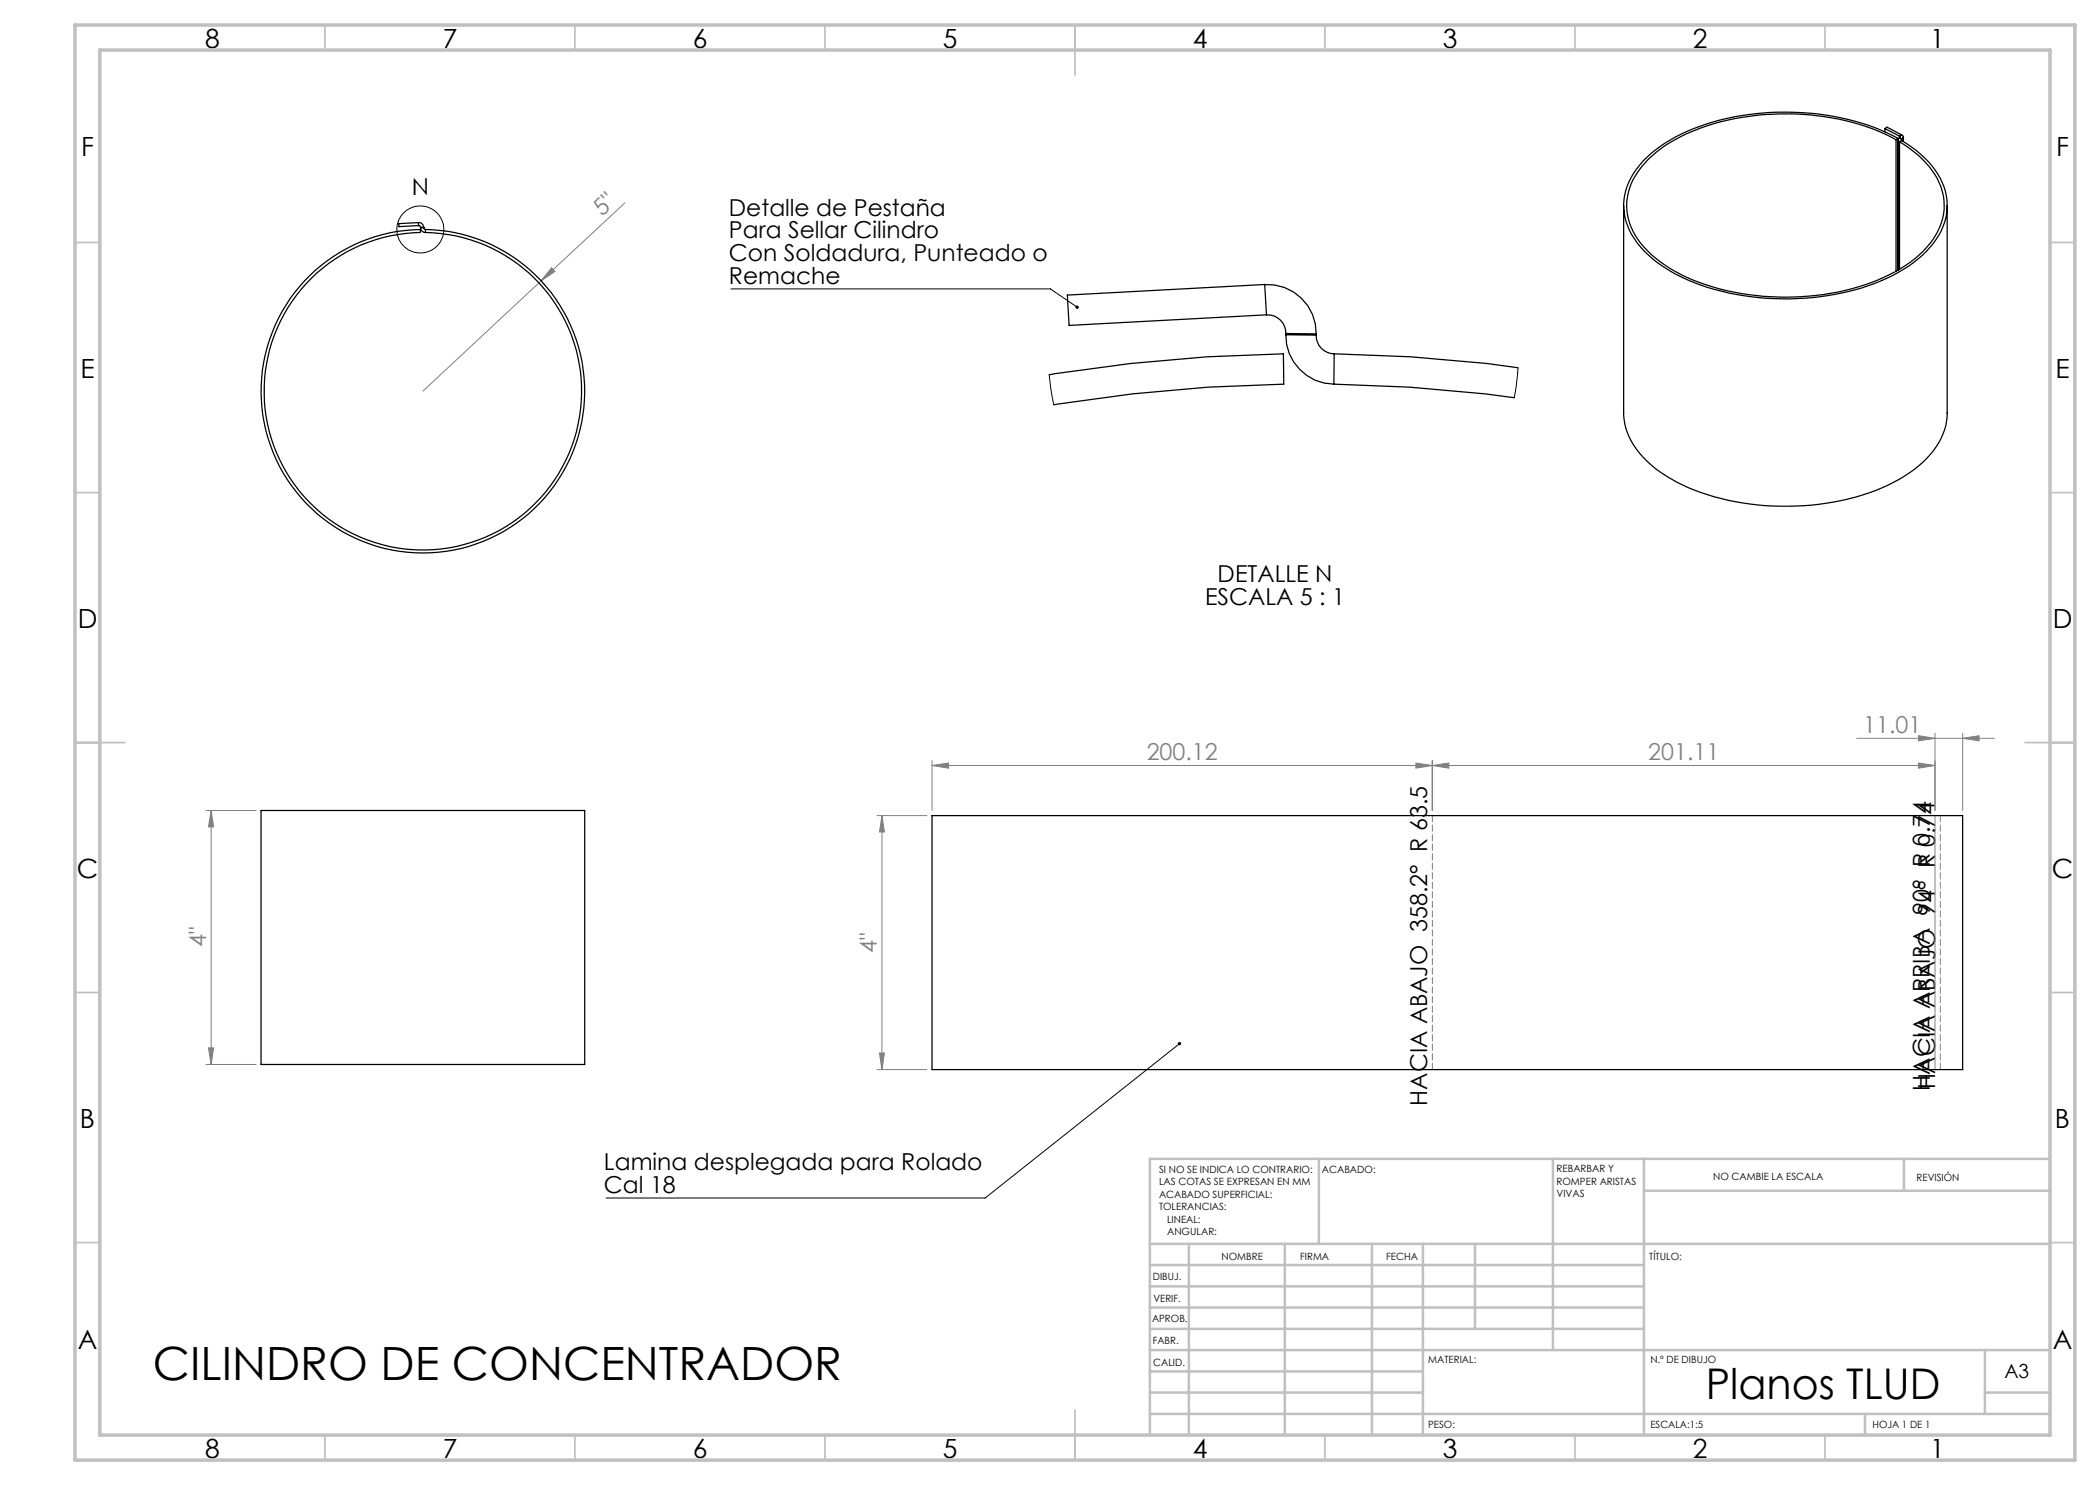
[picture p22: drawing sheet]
<svg xmlns="http://www.w3.org/2000/svg" width="420mm" height="297mm" viewBox="0 0 420 297" stroke-linecap="round" stroke-linejoin="round" font-family="sans-serif">
<defs><g id="words">
<text font-size="9.2" x="30.6" y="276">CILINDRO DE CONCENTRADOR</text>
<text font-size="8.5" x="341.2" y="279.7">Planos TLUD</text>
<g font-size="5.3">
<text x="41" y="9.5">8</text>
<text x="88.5" y="9.5">7</text>
<text x="138.5" y="9.5">6</text>
<text x="188.5" y="9.5">5</text>
<text x="238.5" y="9.5">4</text>
<text x="288.5" y="9.5">3</text>
<text x="338.5" y="9.5">2</text>
<text x="386" y="9.5">1</text>
<text x="16.2" y="31.2">F</text>
<text x="411.2" y="31.2">F</text>
<text x="16.1" y="75.5">E</text>
<text x="411.1" y="75.5">E</text>
<text x="15.5" y="125.5">D</text>
<text x="410.5" y="125.5">D</text>
<text x="15.4" y="175.5">C</text>
<text x="410.4" y="175.5">C</text>
<text x="16" y="225.5">B</text>
<text x="411" y="225.5">B</text>
<text x="15.5" y="269.7">A</text>
<text x="410.5" y="269.7">A</text>
<text x="41" y="291.5">8</text>
<text x="88.5" y="291.5">7</text>
<text x="138.5" y="291.5">6</text>
<text x="188.5" y="291.5">5</text>
<text x="238.5" y="291.5">4</text>
<text x="288.5" y="291.5">3</text>
<text x="338.5" y="291.5">2</text>
<text x="386" y="291.5">1</text>
</g>
<g font-size="4.7">
<text x="82.4" y="38.9">N</text>
<text x="145.8" y="43.1">Detalle de Pestaña</text>
<text x="145.8" y="47.7">Para Sellar Cilindro</text>
<text x="145.8" y="52.2">Con Soldadura, Punteado o</text>
<text x="145.8" y="56.7">Remache</text>
<text x="243.5" y="116.4">DETALLE N</text>
<text x="241" y="121">ESCALA 5 : 1</text>
<text x="285.4" y="221.1" transform="rotate(-90 285.4 221.1)">HACIA ABAJO 358.2° R 63.5</text>
<text x="386" y="218.1" transform="rotate(-90 386 218.1)">HACIA ARRIBA 90° R 0.74</text>
<text x="387" y="217.9" transform="rotate(-90 387 217.9)">HACIA ABAJO 94° R 0.74</text>
<text x="120.8" y="234">Lamina desplegada para Rolado</text>
<text x="120.8" y="238.5">Cal 18</text>
</g>
<g font-size="4.7" fill="#808080">
<text x="120.4" y="43.4" transform="rotate(-43 120.4 43.4)">5&quot;</text>
<text x="372.6" y="146.6">11.01</text>
<text x="229.3" y="152.1">200.12</text>
<text x="329.6" y="152.1">201.11</text>
<text x="41.2" y="189.5" transform="rotate(-90 41.2 189.5)">4&quot;</text>
<text x="175.4" y="190.5" transform="rotate(-90 175.4 190.5)">4&quot;</text>
</g>
<text font-size="3.9" x="400.9" y="275.5">A3</text>
<g font-size="2">
<text x="231.8" y="234.6">SI NO SE INDICA LO CONTRARIO:</text>
<text x="231.8" y="237.1">LAS COTAS SE EXPRESAN EN MM</text>
<text x="231.8" y="239.6">ACABADO SUPERFICIAL:</text>
<text x="264.4" y="234.6">ACABADO:</text>
<text x="311.3" y="234.5">REBARBAR Y</text>
<text x="311.3" y="237">ROMPER ARISTAS</text>
<text x="311.3" y="239.5">VIVAS</text>
<text x="342.6" y="236">NO CAMBIE LA ESCALA</text>
<text x="383.3" y="236.2">REVISIÓN</text>
<text x="231.8" y="242.1">TOLERANCIAS:</text>
<text x="233.4" y="244.6">LINEAL:</text>
<text x="233.4" y="247.1">ANGULAR:</text>
<text x="244.3" y="252">NOMBRE</text>
<text x="260" y="251.9">FIRMA</text>
<text x="277.2" y="251.9">FECHA</text>
<text x="329.9" y="251.9">TÍTULO:</text>
<text x="230.6" y="256.1">DIBUJ.</text>
<text x="230.7" y="260.3">VERIF.</text>
<text x="230.4" y="264.4">APROB.</text>
<text x="230.5" y="268.8">FABR.</text>
<text x="230.7" y="273.1">CALID.</text>
<text x="285.6" y="272.5">MATERIAL:</text>
<text x="330.1" y="272.5">N.º DE DIBUJO</text>
<text x="285.6" y="285.5">PESO:</text>
<text x="330.1" y="285.6">ESCALA:1:5</text>
<text x="374.5" y="285.6">HOJA 1 DE 1</text>
</g>
</g></defs>
<g fill="none" stroke="#000" stroke-width=".2">
<path d="M146.2 57.8h63.9l5.3 3.6M235.9 208.7l-38.9 30.9h-75.8"/>
<circle cx="84.1" cy="45.9" r="4.7"/>
</g>
<g fill="none" stroke="#808080" stroke-width=".2">
<path d="M110.3 53.5l.7 .8-2.8 1.9zM125 40.6l-40.4 37.6M186.4 153.1l3.3-.5v1zM186.4 152.1v10M186.4 153.1h200.6M283.2 152.6l3.3 .5-3.3 .5zM286.5 153.1l3.3-.5v1zM286.5 152.1v10M371.3 147.7h27.6M383.7 147.1l3.3 .6-3.3 .5zM383.7 152.6l3.3 .5-3.3 .5zM387 146.6v15.5"/>
<path d="M392.5 147.7l3.3-.6v1.1zM392.5 146.6v15.5M41.2 162.1h10M42.2 162.1l.5 3.3h-1zM42.2 162.1v50.8M175.4 163.1h10M176.4 163.1v50.8M176.4 163.1l.5 3.3h-1zM387 163.1v50.8M41.2 212.9h10M41.7 209.6h1l-.5 3.3zM175.4 213.9h10"/>
<path d="M175.9 210.6h1l-.5 3.3z"/>
</g>
<path d="M286.5 213.9v-50.8M388.1 213.9v-50.8" fill="none" stroke="#808080" stroke-width=".2" stroke-dasharray="1.3 .6"/>
<g fill="none" stroke="#c0c0c0" stroke-width=".35">
<path d="M65 5v5M115 5v5M165 5v5M215 5v10M265 5v5M315 5v5M365 5v5M15 48.5h5M410 48.5h5M15 98.5h5M410 98.5h5M15 148.5h10"/>
<path d="M405 148.5h10M15 198.5h5M410 198.5h5M15 248.5h5M410 248.5h5M65 287v5M115 287v5M165 287v5M215 282v10M265 287v5M315 287v5M365 287v5"/>
</g>
<g fill="none" stroke="#c0c0c0" stroke-width=".5">
<path d="M263.8 231.8v17M310.6 231.8v38.2M328.8 231.8v55.2M328.8 238.2h81.2M380.8 231.8v6.4M410 231.8h-180v55.2M230 248.8h180M230 257.3h98.8M230 253h98.8M237.8 248.8v38.2M257 248.8v38.2M274.4 248.8v38.2"/>
<path d="M284.6 248.8v38.2M295 248.8v17M230 265.8h98.8M230 261.5h98.8M230 278.5h54.6M230 274.3h54.6M230 270h180M397 278.5h13M397 270v12.8M230 282.8h180M373 282.8v4.2"/>
</g>
<path d="M15 5h400v287h-400zM20 10h390v277h-390z" fill="none" stroke="#c0c0c0" stroke-width=".7"/>
<path d="M215.2 61.2a.34 .34 0 0 1 .4 0 .34 .34 0 0 1 .1 .4l-.3-.2 .3 .2a.34 .34 0 0 1-.5 .1 .34 .34 0 0 1 0-.5zM235.6 208.6a.33 .33 0 0 1 .5-.1l-.2 .2 .2-.2a.34 .34 0 0 1-.2 .6 .34 .34 0 0 1-.3-.5z" fill="#000"/>
<g fill="#808080">
<path d="M110.3 53.5l.7 .8-2.8 1.9z"/>
<path d="M383.7 147.1l3.3 .6-3.3 .5zM392.5 147.7l3.3-.6v1.1z"/>
<path d="M42.2 162.1l.5 3.3h-1zM41.7 209.6h1l-.5 3.3zM176.4 163.1l.5 3.3h-1zM175.9 210.6h1l-.5 3.3z"/>
<path d="M186.4 153.1l3.3-.5v1zM283.2 152.6l3.3 .5-3.3 .5zM286.5 153.1l3.3-.5v1zM383.7 152.6l3.3 .5-3.3 .5z"/>
</g>
<g fill="none" stroke="#000" stroke-width=".25">
<path d="M377 25.7l2.9 1.5M377 25.7l.4-.3 2.9 1.6M377 25.7v.6M379.2 27.9a47.8 47.8 0 0 0-26.5-5 41.5 41.5 0 0 0-20.5 6.8 15.5 15.5 0 0 0-6.8 10.5 13 13 0 0 0 5 10.8 34.3 34.3 0 0 0 16.3 7.4 50.3 50.3 0 0 0 31.3-3.5 20.5 20.5 0 0 0 9.6-8.7 11.4 11.4 0 0 0-1.7-12.8l-2.2-2.3-3.8-2.7M379.2 27.9v26.4M379.6 27.7a49.2 49.2 0 0 0-26.7-5.1 42.4 42.4 0 0 0-20.9 6.7 15.9 15.9 0 0 0-7.2 10.6 13 13 0 0 0 4.7 10.9 35 35 0 0 0 17.7 8.1 51.9 51.9 0 0 0 30.3-3.3 22.3 22.3 0 0 0 10.8-9.5 12 12 0 0 0-2.6-13.7l-2.4-2.3-3-2M379.6 27.7v26.3M379.6 27.7l-.4 .2M379.9 27.5a.43 .43 0 0 0-.3 .5 .43 .43 0 0 0 .3 .4M379.9 27.2l.1 .1-.1 .2M379.9 27.2v.3M379.9 28.4v25.5"/>
<path d="M379.9 27.5l.5 .3M380.3 27.8l-.1 .1 .1 .2M380.3 27a.42 .42 0 0 1 .3 .4 .42 .42 0 0 1-.2 .4M380.3 28.1l-.4 .3M380.3 27.8v.3M380.3 27.8h.1M380.3 27l-.4 .2M380.6 27.4v.9M83.7 44.5a.97 .97 0 0 1 1 1M83.7 44.5v.6M83.7 44.5l-3.9 .2v.6l3.9-.2M83.7 45.1l.4 .2v.2"/>
<path d="M84.1 45.5a.96 .96 0 0 0 1 1M84.1 45.5h.1M84.1 45.5h.6M84.7 45.5l.1 .3 .3 .1M84.7 45.5h.1M85.1 45.9a32.4 32.4 0 0 1 28.1 47.4 32.4 32.4 0 0 1-55 3.8 32.4 32.4 0 0 1 21.3-50.8l4.6-.4v.6a31.8 31.8 0 0 0-27.9 46 31.8 31.8 0 0 0 53.5 5.1 31.8 31.8 0 0 0-18.6-50.4l-3-.5-3-.2M85.1 45.9v.6M252.9 56.9a9.8 9.8 0 0 1 10.3 9.9M252.9 56.9l.4 6.1M252.9 56.9l-39.4 2.1 .3 6.1 39.5-2.1M324.7 41.1v41.5a13.9 13.9 0 0 0 5.6 10.5 36.2 36.2 0 0 0 16.9 7.3 51.9 51.9 0 0 0 30.3-3.3 22.1 22.1 0 0 0 10.8-9.5l.3-.9a10 10 0 0 0 .8-4.1v-41.5M209.8 75a315.6 315.6 0 0 1 46.9-4.2l.1 6a313.5 313.5 0 0 0-46.1 4.2"/>
<path d="M253.3 63a3.7 3.7 0 0 1 3.9 3.7M257.2 67a9.8 9.8 0 0 0 9.6 9.8M257.2 66.7l6 .1M257.2 67h6M257.2 66.7v.3M263.2 67a3.6 3.6 0 0 0 3.6 3.8M263.2 66.8v.2M266.8 76.8l15.1 .6 15.1 1.4 5.9 .7M266.8 70.8l15.4 .6 15.2 1.3 6.2 .9M266.8 70.8v6M52.2 162.1h64.7v50.8h-64.7zM186.4 163.1h206.1v50.8h-206.1z"/>
</g>
<path d="M209.8 75l.9 6M303.6 73.6l-.7 5.9" fill="none" stroke="#000" stroke-width=".2"/>
<use href="#words"/>
</svg>
